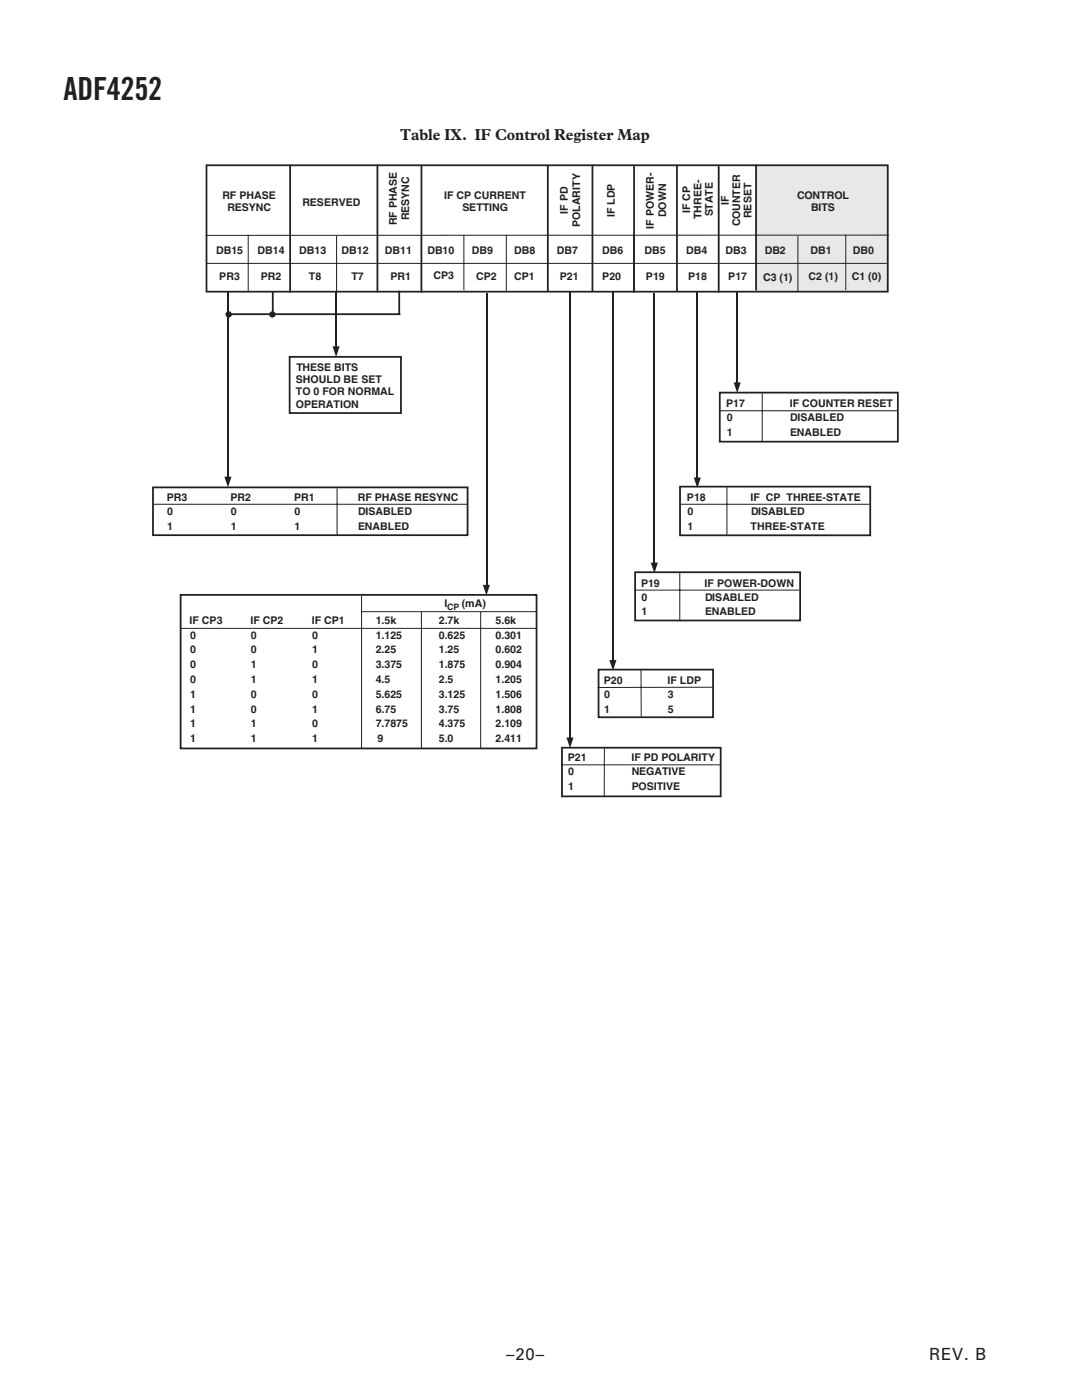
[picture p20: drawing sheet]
<svg xmlns="http://www.w3.org/2000/svg" width="216mm" height="279mm" viewBox="0 0 216 279" stroke-linecap="round" stroke-linejoin="round" font-family="sans-serif">
<defs><g id="words">
<text font-size="6.3" fill="#231f20" x="12.7" y="19.9">ADF4252</text>
<g font-size="3.4" fill="#231f20">
<text x="101" y="271.5">–20–</text>
<text x="185.4" y="271.5">REV. B</text>
</g>
<text font-size="3.2" fill="#231f20" x="79.8" y="28">Table IX. IF Control Register Map</text>
<g font-size="2.1" fill="#231f20">
<text x="44.4" y="39.7">RF PHASE</text>
<text x="60.4" y="41.1">RESERVED</text>
<text x="88.6" y="39.7">IF CP CURRENT</text>
<text x="145.4" y="41" transform="rotate(-90 145.4 41)">IF</text>
<text x="159.1" y="39.7">CONTROL</text>
<text x="45.4" y="42.2">RESYNC</text>
<text x="79.2" y="45" transform="rotate(-90 79.2 45)">RF PHASE</text>
<text x="81.7" y="44" transform="rotate(-90 81.7 44)">RESYNC</text>
<text x="92.3" y="42.2">SETTING</text>
<text x="113.3" y="42.7" transform="rotate(-90 113.3 42.7)">IF PD</text>
<text x="115.8" y="45.2" transform="rotate(-90 115.8 45.2)">POLARITY</text>
<text x="122.7" y="43.4" transform="rotate(-90 122.7 43.4)">IF LDP</text>
<text x="130.5" y="45.6" transform="rotate(-90 130.5 45.6)">IF POWER-</text>
<text x="132.9" y="43.3" transform="rotate(-90 132.9 43.3)">DOWN</text>
<text x="137.7" y="42.5" transform="rotate(-90 137.7 42.5)">IF CP</text>
<text x="140" y="43.7" transform="rotate(-90 140 43.7)">THREE-</text>
<text x="142.2" y="43.2" transform="rotate(-90 142.2 43.2)">STATE</text>
<text x="147.7" y="45.2" transform="rotate(-90 147.7 45.2)">COUNTER</text>
<text x="150" y="43.5" transform="rotate(-90 150 43.5)">RESET</text>
<text x="161.9" y="42.2">BITS</text>
<text x="43.1" y="50.6">DB15</text>
<text x="51.4" y="50.6">DB14</text>
<text x="59.7" y="50.6">DB13</text>
<text x="68.2" y="50.6">DB12</text>
<text x="76.8" y="50.6">DB11</text>
<text x="85.3" y="50.6">DB10</text>
<text x="94.2" y="50.6">DB9</text>
<text x="102.6" y="50.6">DB8</text>
<text x="111.1" y="50.6">DB7</text>
<text x="120.1" y="50.6">DB6</text>
<text x="128.6" y="50.6">DB5</text>
<text x="136.9" y="50.6">DB4</text>
<text x="144.8" y="50.6">DB3</text>
<text x="152.6" y="50.6">DB2</text>
<text x="161.7" y="50.6">DB1</text>
<text x="170.2" y="50.6">DB0</text>
<text x="43.8" y="55.9">PR3</text>
<text x="52.1" y="55.9">PR2</text>
<text x="61.6" y="55.9">T8</text>
<text x="70.1" y="55.9">T7</text>
<text x="77.9" y="55.9">PR1</text>
<text x="86.5" y="55.7">CP3</text>
<text x="95" y="55.9">CP2</text>
<text x="102.6" y="55.9">CP1</text>
<text x="111.7" y="55.9">P21</text>
<text x="120.2" y="55.9">P20</text>
<text x="128.9" y="55.9">P19</text>
<text x="137.3" y="55.9">P18</text>
<text x="145.3" y="55.9">P17</text>
<text x="152.3" y="56.1">C3 (1)</text>
<text x="161.4" y="55.9">C2 (1)</text>
<text x="170" y="55.9">C1 (0)</text>
<text x="59" y="76.5">SHOULD BE SET</text>
<text x="59.1" y="74">THESE BITS</text>
<text x="59" y="78.9">TO 0 FOR NORMAL</text>
<text x="59" y="81.4">OPERATION</text>
<text x="144.9" y="81.3">P17</text>
<text x="157.6" y="81.3">IF COUNTER RESET</text>
<text x="145" y="84.1">0</text>
<text x="145" y="87">1</text>
<text x="157.7" y="84.1">DISABLED</text>
<text x="157.7" y="87">ENABLED</text>
<text x="33.3" y="99.9">PR3</text>
<text x="46" y="99.9">PR2</text>
<text x="58.7" y="99.9">PR1</text>
<text x="71.4" y="99.9">RF PHASE RESYNC</text>
<text x="137.1" y="100">P18</text>
<text x="149.8" y="100">IF CP THREE-STATE</text>
<text x="33.4" y="102.9">0</text>
<text x="33.4" y="105.8">1</text>
<text x="46.1" y="102.9">0</text>
<text x="46.1" y="105.8">1</text>
<text x="58.8" y="102.9">0</text>
<text x="58.8" y="105.8">1</text>
<text x="71.5" y="102.9">DISABLED</text>
<text x="71.5" y="105.8">ENABLED</text>
<text x="137.2" y="102.9">0</text>
<text x="137.2" y="105.7">1</text>
<text x="149.8" y="105.7">THREE-STATE</text>
<text x="149.9" y="102.9">DISABLED</text>
<text x="127.9" y="117.1">P19</text>
<text x="128" y="120">0</text>
<text x="140.6" y="117.1">IF POWER-DOWN</text>
<text x="140.7" y="120">DISABLED</text>
<text x="37.8" y="124.5">IF CP3</text>
<text x="50" y="124.5">IF CP2</text>
<text x="62.2" y="124.5">IF CP1</text>
<text x="75" y="124.5">1.5k</text>
<text x="87.6" y="124.5">2.7k</text>
<text x="88.7" y="121.1">I</text>
<text x="92.1" y="121.1">(mA)</text>
<text x="98.9" y="124.5">5.6k</text>
<text x="128" y="122.8">1</text>
<text x="140.7" y="122.8">ENABLED</text>
<text x="37.9" y="130.4">0</text>
<text x="37.9" y="127.5">0</text>
<text x="50" y="130.4">0</text>
<text x="50" y="127.5">0</text>
<text x="62.3" y="130.4">1</text>
<text x="62.3" y="127.5">0</text>
<text x="75" y="130.4">2.25</text>
<text x="75" y="127.5">1.125</text>
<text x="87.6" y="130.4">1.25</text>
<text x="87.6" y="127.5">0.625</text>
<text x="98.9" y="130.4">0.602</text>
<text x="98.9" y="127.5">0.301</text>
<text x="37.9" y="133.4">0</text>
<text x="37.9" y="136.3">0</text>
<text x="50" y="133.4">1</text>
<text x="50" y="136.3">1</text>
<text x="62.3" y="133.4">0</text>
<text x="62.3" y="136.3">1</text>
<text x="75" y="133.4">3.375</text>
<text x="75" y="136.3">4.5</text>
<text x="87.6" y="133.4">1.875</text>
<text x="87.6" y="136.3">2.5</text>
<text x="98.9" y="133.4">0.904</text>
<text x="98.9" y="136.3">1.205</text>
<text x="120.5" y="136.5">P20</text>
<text x="133.2" y="136.5">IF LDP</text>
<text x="37.9" y="139.2">1</text>
<text x="37.9" y="142.2">1</text>
<text x="50" y="139.2">0</text>
<text x="50" y="142.2">0</text>
<text x="62.3" y="139.2">0</text>
<text x="62.3" y="142.2">1</text>
<text x="75" y="139.2">5.625</text>
<text x="75" y="142.2">6.75</text>
<text x="87.6" y="139.2">3.125</text>
<text x="87.6" y="142.2">3.75</text>
<text x="98.9" y="139.2">1.506</text>
<text x="98.9" y="142.2">1.808</text>
<text x="120.6" y="139.4">0</text>
<text x="120.6" y="142.2">1</text>
<text x="133.3" y="139.4">3</text>
<text x="133.3" y="142.2">5</text>
<text x="37.9" y="145.1">1</text>
<text x="37.9" y="148.1">1</text>
<text x="50" y="145.1">1</text>
<text x="50" y="148.1">1</text>
<text x="62.3" y="145.1">0</text>
<text x="62.3" y="148.1">1</text>
<text x="75" y="145.1">7.7875</text>
<text x="75.3" y="148.1">9</text>
<text x="87.6" y="145.1">4.375</text>
<text x="87.6" y="148.1">5.0</text>
<text x="98.9" y="145.1">2.109</text>
<text x="98.9" y="148.1">2.411</text>
<text x="113.3" y="151.9">P21</text>
<text x="113.4" y="154.8">0</text>
<text x="126" y="151.9">IF PD POLARITY</text>
<text x="126.1" y="154.8">NEGATIVE</text>
<text x="113.4" y="157.6">1</text>
<text x="126.1" y="157.6">POSITIVE</text>
</g>
<text font-size="1.8" fill="#231f20" x="89.2" y="121.7">CP</text>
</g></defs>
<path d="M143.6 78.4h35.6v9.7h-35.6zM135.7 97.1h37.9v9.7h-37.9zM36 118.7h71.1v30.7h-71.1zM126.7 114.2h33v9.6h-33zM119.4 133.6h22.9v9.5h-22.9zM112.1 149.2h31.7v9.7h-31.7z" fill="none" stroke="#231f20" stroke-width=".35"/>
<g fill="none" stroke="#231f20" stroke-width=".2">
<path d="M152.1 78.4v9.6M143.7 82h35.5M145 97.2v9.5M72.1 118.9v30.5M126.6 117.8h32.8M135.6 114.3v9.7M135.7 100.6h37.8M35.9 125.4h71.2M72.1 122.1h35M84.1 122.2v27.3M95.9 122.2v27.2M127.9 133.7v9.3"/>
<path d="M142.3 137.1l-23 .1M112 152.6h31.8M120.6 149.3v9.7"/>
</g>
<path d="M150.7 32.9h26.2v25.3h-26.2z" fill="#e7e8e9"/>
<g fill="none" stroke="#231f20" stroke-width=".35">
<path d="M41.2 33h135.9v25.2h-135.9zM57.9 33v25.2M75.3 33v25.2M84.1 33v25.3M109.3 33.1v25M118.2 33v25M126.5 33.3v25M135.1 33v25.1M143.4 33.3v25M150.9 33v24.9M54.4 58.2v4.5M79.7 58v4.7"/>
<path d="M45.4 62.7h34.5M57.8 71.2h22.2v11.2h-22.2zM30.5 97.3h62.8v9.5h-62.8z"/>
</g>
<path d="M49.5 46.9v11.3M67.2 47.1v10.9M84.1 46.9v11.1M92.6 46.9v11M101 46.9v11.1M126.4 46.9v11.1M159.2 47.1v11M168.8 46.9v11M176.9 52.6h-135.7M177.3 46.9l-136.2 .1M67.3 97.4v9.5M30.6 100.6h62.7" fill="none" stroke="#231f20" stroke-width=".2"/>
<path d="M45.5 58.2v37.1" fill="none" stroke="#231f20" stroke-width=".26"/>
<path d="M44.8 95.1h1.4l-.7 2.2z" fill="#231f20"/>
<path d="M67.1 58.2v11.1" fill="none" stroke="#231f20" stroke-width=".26"/>
<path d="M66.3 69.1h1.5l-.7 2.1z" fill="#231f20"/>
<path d="M97.1 58.5v58.4" fill="none" stroke="#231f20" stroke-width=".26"/>
<g fill="#231f20">
<path d="M96.3 116.7h1.5l-.7 2.1z"/>
<circle cx="54.4" cy="62.8" r=".5"/>
</g>
<circle cx="54.4" cy="62.8" r=".5" fill="none" stroke="#231f20" stroke-width=".26"/>
<circle cx="45.6" cy="62.8" r=".5" fill="#231f20"/>
<g fill="none" stroke="#231f20" stroke-width=".26">
<path d="M113.8 58.3v89.1"/>
<circle cx="45.6" cy="62.8" r=".5"/>
</g>
<path d="M113 147.2h1.4l-.7 2.1z" fill="#231f20"/>
<path d="M122.3 58.3v73.6" fill="none" stroke="#231f20" stroke-width=".26"/>
<path d="M121.6 131.7h1.4l-.7 2.1z" fill="#231f20"/>
<path d="M130.6 58.5v54" fill="none" stroke="#231f20" stroke-width=".26"/>
<path d="M129.9 112.3h1.4l-.7 2.1z" fill="#231f20"/>
<path d="M139.2 58.1v37.4" fill="none" stroke="#231f20" stroke-width=".26"/>
<path d="M138.4 95.3h1.4l-.7 2.1z" fill="#231f20"/>
<path d="M147.1 58.1v18.4" fill="none" stroke="#231f20" stroke-width=".26"/>
<path d="M146.4 76.3h1.4l-.7 2.1z" fill="#231f20"/>
<use href="#words"/>
</svg>
